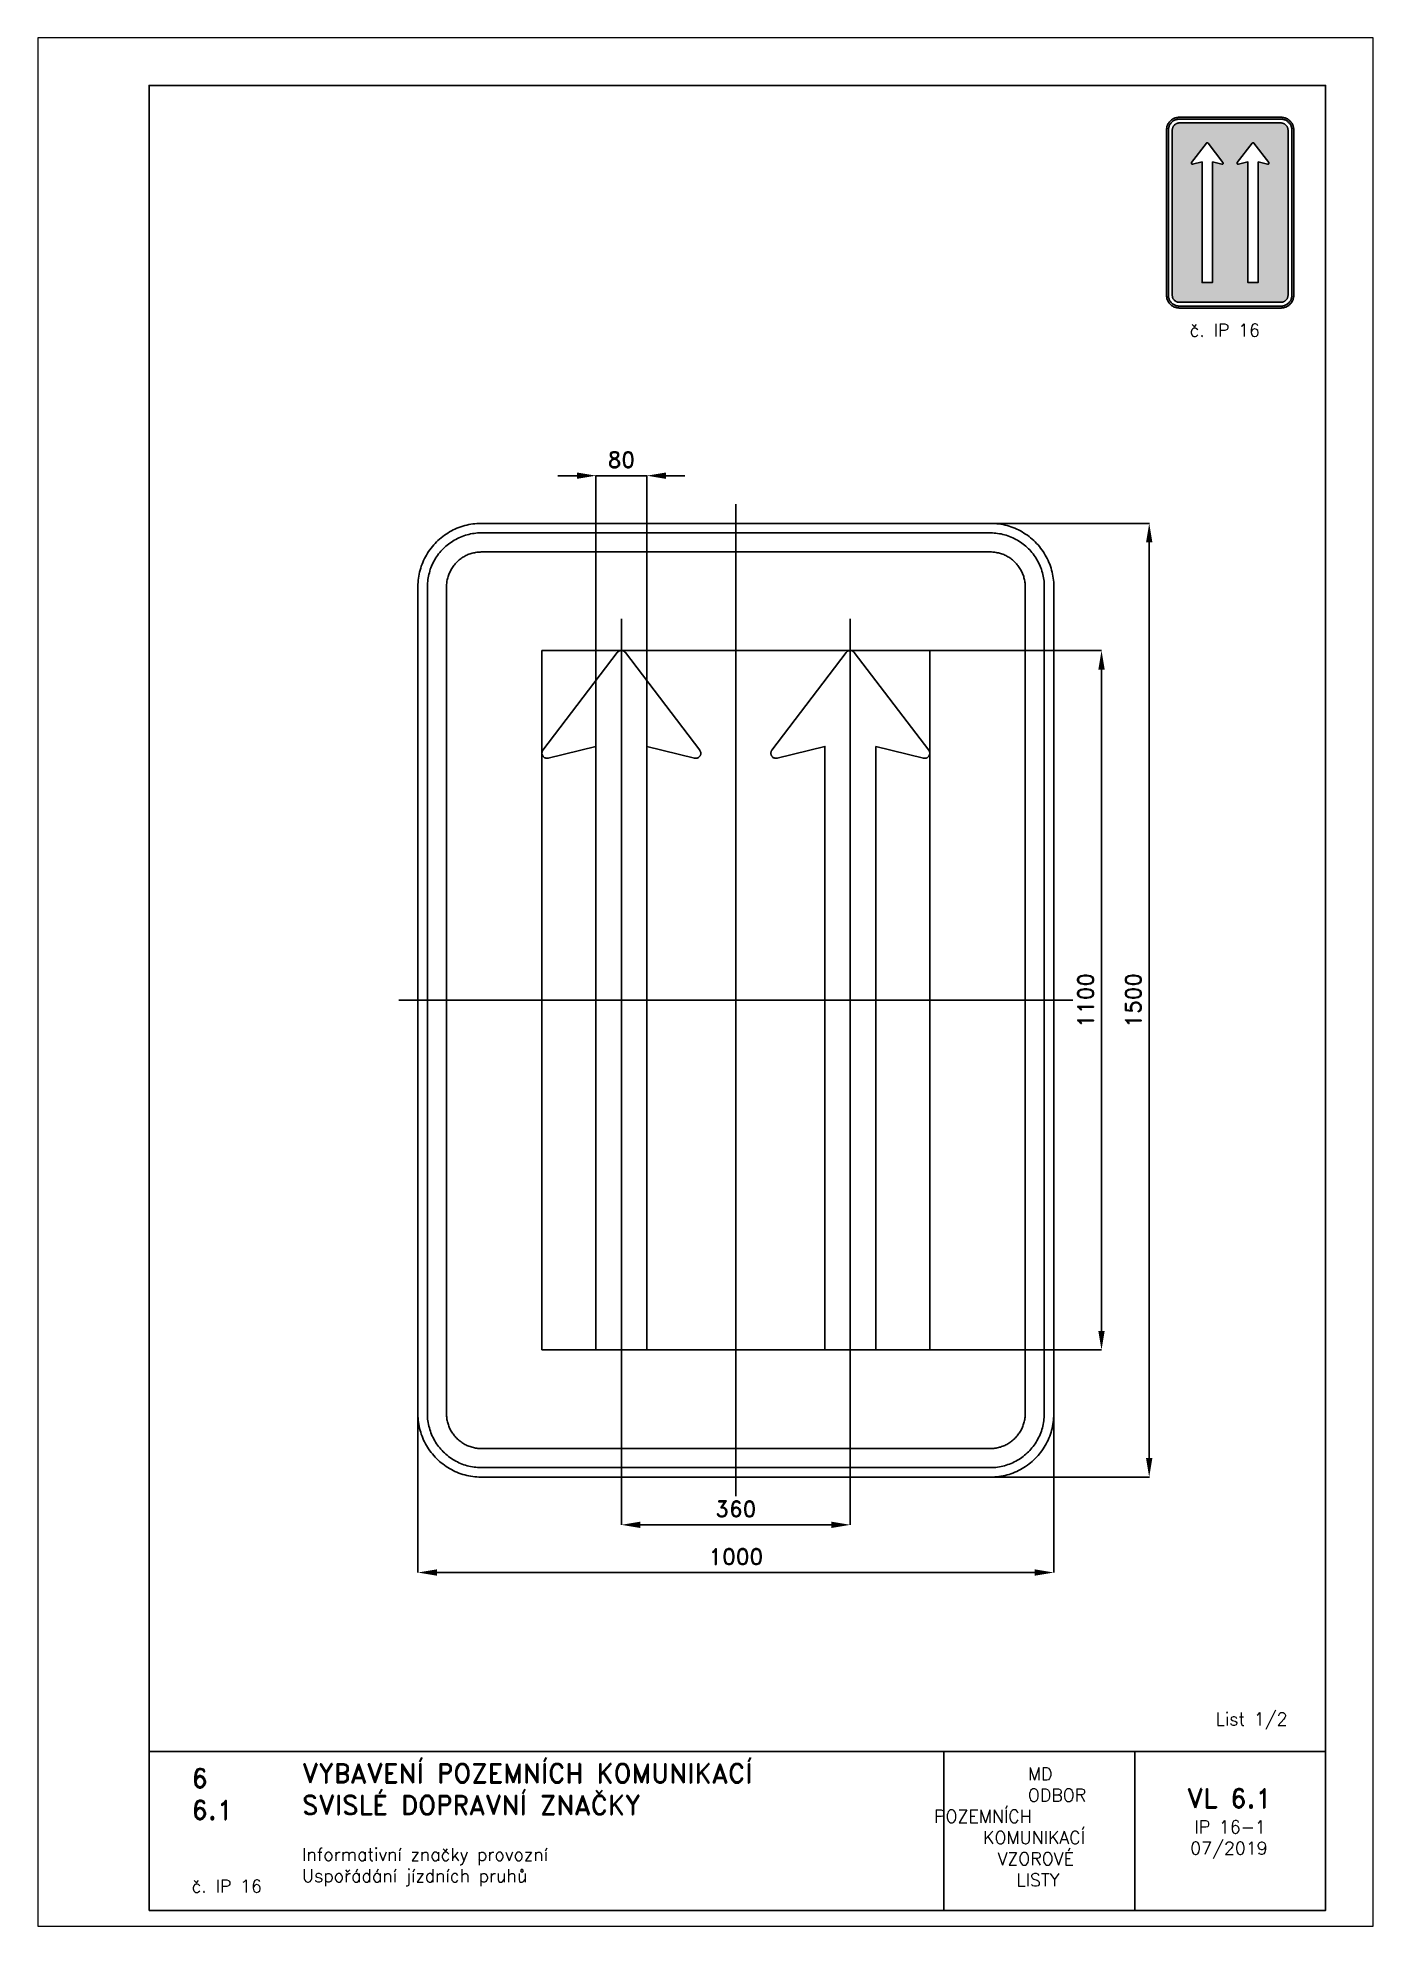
# Paper-space layout 'IP 16-1' of a CAD drawing. Header units: millimetres. Extents: x 0 to 210, y 0 to 297.
# The model-space entities are those that its viewports show. They can reach past a viewport. Long polylines and large blocks are cut down to what shows.
import ezdxf

# ---------------------------------------------------------------- set-up
doc = ezdxf.new("R2010")
doc.units = ezdxf.units.MM
doc.header["$LTSCALE"] = 5
doc.linetypes.add('ČERCHOVANÁX2', pattern=[2, 1, -0.5, 0, -0.5])
doc.linetypes.add('ČÁRKOVANÁX2', pattern=[1.5, 1, -0.5])
for name, color, linetype in [('Kóty', 2, 'Continuous'), ('Rozpiska', 7, 'Continuous'), ('Značka', 7, 'Continuous')]:
    doc.layers.add(name, color=color, linetype=linetype)
doc.layers.add('Rámeček', color=6, linetype='Continuous', plot=False)
doc.styles.get("Standard").update_dxf_attribs({"font": 'romand.shx', "height": 25})
doc.dimstyles.get("Standard").update_dxf_attribs({"dimtxt": 25, "dimasz": 30, "dimexe": 0.18, "dimexo": 0.0625, "dimgap": 12.5, "dimtad": 1, "dimdec": 0, "dimzin": 0, "dimdsep": 46, "dimtxsty": 'Standard', "dimcen": 0.09, "dimadec": 0, "dimazin": 0, "dimtfac": 1, "dimtdec": 0, "dimtofl": 0, "dimtmove": 0, "dimatfit": 3, "dimfxl": 1, "dimtolj": 1, "dimtzin": 0, "dimarcsym": 0})

psp = doc.layouts.new('IP 16-1')

# ---------------------------------------------------------------- texts
at = {"layer": 'Rozpiska', "color": 7, "attachment_point": 1}
for s, width, gutter_width, heights, insert, char_height in [('\\pi3.61905;č. IP 16', 20, 125, [0], (177.5, 252), 2), ('List 1/2', 13.9221, 100, [0], (185.21, 33.59), 2), ('6', 149.0422, 100, [0], (24.17, 24.77), 3), ('{\\C6;VYBAVENÍ POZEMNÍCH KOMUNIKACÍ\\P}SVISLÉ DOPRAVNÍ ZNAČKY{\\H1.34524x; }', 149.0422, 100, [0], (41.56, 25.56), 3), ('\\pi14.7414;{\\C6;MD\\P\\pi2.36044;}ODBOR POZEMNÍCH{\\H1.57143x; }\\P\\pi7.69378;KOMUNIKACÍ{\\H1.5x; }\\P\\pi9.97949;{\\C6;VZOROVÉ\\H1.47619x; \\H0.67742x;\\P\\pi12.93187;LISTY\\H1.26984x; }', 33.1018, 100, [0], (140.95, 24.95), 2), ('\\pi1.03113;{\\H1.5x;\\C6;VL 6.1\\P\\pi2.22157;\\H0.66667x;IP 16-1\\H1.66666x; \\H0.6x;\\P\\pi1.5549;07/2019\\H1.80159x; }', 16.0623, 100, [0], (179.66, 21.61), 2), ('6.1', 149.0422, 100, [0], (24.17, 19.78), 3), ('{\\C6;Informativní značky provozní\\P}Uspořádání jízdních pruhů{\\H1.83333x; }', 149.0422, 100, [0], (41.56, 12.29), 2), ('{\\C6;č. IP 16}', 18.3305, 100, [2.67], (24.18, 7.3), 2)]:
    psp.add_mtext_dynamic_manual_height_columns(s, width=width, gutter_width=gutter_width, heights=heights, dxfattribs=dict(at, insert=insert, char_height=char_height))

msp = doc.modelspace()

# ---------------------------------------------------------------- blocks, each defined once
blk = doc.blocks.new('*D0')
at = {"layer": 'Defpoints', "color": 0, "transparency": 16777216}
for p in [(-140, 825), (-220.016, 399.23), (-140, 399.23)]:
    blk.add_point(p, dxfattribs=at)
at = {"layer": 'Kóty', "color": 0, "lineweight": -2, "transparency": 16777216}
for p, q in [((-250.016, 825), (-280.016, 825)), ((-220.016, 399.2925), (-220.016, 825.18)), ((-140, 399.2925), (-140, 825.18)), ((-110, 825), (-80, 825))]:
    blk.add_line(p, q, dxfattribs=at)
at = {"layer": 'Kóty', "color": 0, "transparency": 16777216}
for points in [[(-250.016, 830), (-250.016, 820), (-220.016, 825)], [(-110, 830), (-110, 820), (-140, 825)]]:
    blk.add_solid(points, dxfattribs=at)
at = {"layer": 'Kóty', "color": 0, "transparency": 16777216, "insert": (-180.008, 850), "char_height": 25, "attachment_point": 5}
blk.add_mtext('\\A1;80', dxfattribs=at)
blk = doc.blocks.new('*D1')
at = {"layer": 'Defpoints', "color": 0, "transparency": 16777216}
for p in [(-180, -600), (180, -600), (180, -825)]:
    blk.add_point(p, dxfattribs=at)
at = {"layer": 'Kóty', "color": 0, "lineweight": -2, "transparency": 16777216}
for p, q in [((-180, -600.0625), (-180, -825.18)), ((180, -600.0625), (180, -825.18)), ((-150, -825), (150, -825))]:
    blk.add_line(p, q, dxfattribs=at)
at = {"layer": 'Kóty', "color": 0, "transparency": 16777216}
for points in [[(-150, -820), (-150, -830), (-180, -825)], [(150, -820), (150, -830), (180, -825)]]:
    blk.add_solid(points, dxfattribs=at)
at = {"layer": 'Kóty', "color": 0, "transparency": 16777216, "insert": (0, -800), "char_height": 25, "attachment_point": 5}
blk.add_mtext('\\A1;360', dxfattribs=at)
blk = doc.blocks.new('*D2')
at = {"layer": 'Defpoints', "color": 0, "transparency": 16777216}
for p in [(-500, -576.2), (500, -596.8), (500, -900)]:
    blk.add_point(p, dxfattribs=at)
at = {"layer": 'Kóty', "color": 0, "lineweight": -2, "transparency": 16777216}
for p, q in [((-500, -576.2), (-500, -900.2)), ((500, -596.9), (500, -900.2)), ((-470, -900), (470, -900))]:
    blk.add_line(p, q, dxfattribs=at)
at = {"layer": 'Kóty', "color": 0, "transparency": 16777216}
for points in [[(-470, -895), (-470, -905), (-500, -900)], [(470, -895), (470, -905), (500, -900)]]:
    blk.add_solid(points, dxfattribs=at)
at = {"layer": 'Kóty', "color": 0, "transparency": 16777216, "insert": (0, -875), "char_height": 25, "attachment_point": 5}
blk.add_mtext('\\A1;1000', dxfattribs=at)
blk = doc.blocks.new('*D3')
at = {"layer": 'Defpoints', "color": 0, "transparency": 16777216}
for p in [(304.861, 550), (575, 550), (304.861, -550)]:
    blk.add_point(p, dxfattribs=at)
at = {"layer": 'Kóty', "color": 0, "lineweight": -2, "transparency": 16777216}
for p, q in [((304.9235, 550), (575.18, 550)), ((575, -520), (575, 520)), ((304.9235, -550), (575.18, -550))]:
    blk.add_line(p, q, dxfattribs=at)
at = {"layer": 'Kóty', "color": 0, "transparency": 16777216}
for points in [[(570, 520), (580, 520), (575, 550)], [(570, -520), (580, -520), (575, -550)]]:
    blk.add_solid(points, dxfattribs=at)
at = {"layer": 'Kóty', "color": 0, "transparency": 16777216, "insert": (550, 0), "char_height": 25, "attachment_point": 5, "rotation": 90}
blk.add_mtext('\\A1;1100', dxfattribs=at)
blk = doc.blocks.new('*D4')
at = {"layer": 'Defpoints', "color": 0, "transparency": 16777216}
for p in [(339.5, 750), (351.4, -750), (650, -750)]:
    blk.add_point(p, dxfattribs=at)
at = {"layer": 'Kóty', "color": 0, "lineweight": -2, "transparency": 16777216}
for p, q in [((339.6, 750), (650.2, 750)), ((650, 720), (650, -720)), ((351.5, -750), (650.2, -750))]:
    blk.add_line(p, q, dxfattribs=at)
at = {"layer": 'Kóty', "color": 0, "transparency": 16777216}
for points in [[(645, 720), (655, 720), (650, 750)], [(645, -720), (655, -720), (650, -750)]]:
    blk.add_solid(points, dxfattribs=at)
at = {"layer": 'Kóty', "color": 0, "transparency": 16777216, "insert": (625, 0), "char_height": 25, "attachment_point": 5, "rotation": 90}
blk.add_mtext('\\A1;1500', dxfattribs=at)

# ---------------------------------------------------------------- dimensions: what is measured, and where the dimension line sits
at = {"layer": 'Kóty'}
for base, p1, p2, picture, middle in [((-140, 825), (-220, 399.2), (-140, 399.2), '*D0', (-180, 850)), ((500, -900), (-500, -576.2), (500, -596.8), '*D2', (0, -875)), ((180, -825), (-180, -600), (180, -600), '*D1', (0, -800))]:
    dim = msp.add_linear_dim(base=base, p1=p1, p2=p2, dimstyle='Standard', dxfattribs=at)
    dim.commit()
    dim.dimension.update_dxf_attribs({"geometry": picture, "text_midpoint": middle})
for base, p1, p2, picture, middle in [((650, -750), (339.5, 750), (351.4, -750), '*D4', (625, 0)), ((575, 550), (304.9, -550), (304.9, 550), '*D3', (550, 0))]:
    dim = msp.add_linear_dim(base=base, p1=p1, p2=p2, angle=90, dimstyle='Standard', dxfattribs=at)
    dim.commit()
    dim.dimension.update_dxf_attribs({"geometry": picture, "text_midpoint": middle})

# ---------------------------------------------------------------- linework, layer by layer
at = {"layer": 'Kóty'}
msp.add_lwpolyline([(-220, 825), (-140, 825)], dxfattribs=at)
at = {"layer": 'Značka', "color": 6, "linetype": 'ČERCHOVANÁX2', "ltscale": 5}
for points in [[(0, -780), (0, 780)], [(-180, -600), (-180, 600)], [(180, -600), (180, 600)], [(530, 0), (-530, 0)]]:
    msp.add_lwpolyline(points, dxfattribs=at)
at = {"layer": 'Značka', "color": 5}
for points in [[(-400, -750), (-400.4, -750), (-400.8, -750, -0.03218), (-413.7, -749.1, -0.035443), (-426.4, -746.5, -0.036267), (-438.7, -742.3, -0.03442), (-450.2, -736.5, -0.033722), (-461, -729.3, -0.034085), (-470.7, -720.7, -0.034209), (-479.3, -711, -0.034229), (-486.5, -700.2, -0.034044), (-492.3, -688.7, -0.033412), (-496.5, -676.4, -0.034127), (-499.1, -663.7, -0.036745), (-500, -650.8), (-500, -650.4), (-500, -650), (-500, 650), (-500, 650.4), (-500, 650.8, -0.03218), (-499.1, 663.7, -0.035441), (-496.5, 676.4, -0.03627), (-492.3, 688.7, -0.034417), (-486.5, 700.2, -0.033719), (-479.3, 711, -0.034078), (-470.7, 720.7, -0.034208), (-461, 729.3, -0.034227), (-450.2, 736.5, -0.034051), (-438.7, 742.3, -0.033416), (-426.4, 746.5, -0.034129), (-413.7, 749.1, -0.036746), (-400.8, 750), (-400.4, 750), (-400, 750), (400, 750), (400.4, 750), (400.8, 750, -0.032179), (413.7, 749.1, -0.035451), (426.4, 746.5, -0.036282), (438.7, 742.3, -0.034425), (450.2, 736.5, -0.033731), (461, 729.3, -0.034081), (470.7, 720.7, -0.034214), (479.3, 711, -0.034229), (486.5, 700.2, -0.034034), (492.3, 688.6, -0.033411), (496.5, 676.4, -0.034122), (499.1, 663.7, -0.036741), (500, 650.8), (500, 650.4), (500, 650), (500, -650), (500, -650.4), (500, -650.8, -0.032179), (499.1, -663.7, -0.035442), (496.5, -676.4, -0.036264), (492.3, -688.7, -0.034415), (486.5, -700.2, -0.033719), (479.3, -711, -0.034086), (470.7, -720.7, -0.034205), (461, -729.3, -0.03423), (450.2, -736.5, -0.034046), (438.7, -742.3, -0.033413), (426.4, -746.5, -0.034127), (413.7, -749.1, -0.036745), (400.8, -750), (400.4, -750), (400, -750), (-400, -750)], [(-400, -735), (-400.3, -735), (-400.7, -735, -0.03218), (-411.6, -734.2, -0.035443), (-422.4, -732, -0.036267), (-432.9, -728.5, -0.03442), (-442.7, -723.5, -0.033721), (-451.9, -717.4, -0.034085), (-460.1, -710.1, -0.034209), (-467.4, -701.9, -0.034229), (-473.5, -692.7, -0.034045), (-478.4, -682.9, -0.033412), (-482, -672.4, -0.034127), (-484.3, -661.6, -0.036745), (-485, -650.7), (-485, -650.3), (-485, -650), (-485, 650), (-485, 650.3), (-485, 650.7, -0.032181), (-484.2, 661.6, -0.035444), (-482, 672.4, -0.036267), (-478.5, 682.9, -0.034419), (-473.5, 692.7, -0.033711), (-467.4, 701.9, -0.034078), (-460.1, 710.1, -0.034195), (-451.9, 717.4, -0.034219), (-442.7, 723.5, -0.034051), (-432.9, 728.4, -0.033409), (-422.4, 732, -0.034121), (-411.6, 734.3, -0.036745), (-400.7, 735), (-400.3, 735), (-400, 735), (400, 735), (400.3, 735), (400.7, 735, -0.032174), (411.6, 734.2, -0.03544), (422.4, 732, -0.036261), (432.9, 728.5, -0.03443), (442.7, 723.5, -0.033731), (451.9, 717.4, -0.03408), (460.1, 710.1, -0.034212), (467.4, 701.9, -0.03423), (473.5, 692.7, -0.034037), (478.4, 682.9, -0.033418), (482, 672.4, -0.034127), (484.3, 661.6, -0.036751), (485, 650.7), (485, 650.3), (485, 650), (485, -650), (485, -650.3), (485, -650.7, -0.032185), (484.2, -661.6, -0.03545), (482, -672.4, -0.036271), (478.5, -682.9, -0.034419), (473.5, -692.7, -0.033715), (467.4, -701.9, -0.034083), (460.1, -710.1, -0.034209), (451.9, -717.4, -0.034231), (442.7, -723.5, -0.034042), (432.9, -728.4, -0.033411), (422.4, -732, -0.034127), (411.6, -734.3, -0.036745), (400.7, -735), (400.3, -735), (400, -735), (-400, -735)], [(-400, -705), (400, -705), (400.2, -705), (400.4, -705, 0.03218), (407.5, -704.5, 0.035442), (414.5, -703.1, 0.036265), (421.3, -700.8, 0.034422), (427.6, -697.6, 0.033717), (433.6, -693.6, 0.034088), (438.9, -688.9, 0.034212), (443.6, -683.6, 0.034229), (447.6, -677.6, 0.034042), (450.7, -671.3, 0.033412), (453.1, -664.5, 0.034125), (454.5, -657.5, 0.036743), (455, -650.4), (455, -650.2), (455, -650), (455, 650), (455, 650.2), (455, 650.4, 0.032187), (454.5, 657.5, 0.035442), (453.1, 664.5, 0.036278), (450.8, 671.3, 0.034421), (447.6, 677.6, 0.033718), (443.6, 683.5, 0.034078), (438.9, 688.9, 0.034199), (433.6, 693.6, 0.034236), (427.6, 697.6, 0.03403), (421.3, 700.8, 0.033395), (414.5, 703, 0.034109), (407.5, 704.5, 0.036744), (400.4, 705), (400.2, 705), (400, 705), (-400, 705), (-400.2, 705), (-400.4, 705, 0.032171), (-407.5, 704.5, 0.035429), (-414.5, 703, 0.036266), (-421.3, 700.8, 0.034431), (-427.6, 697.6, 0.033735), (-433.6, 693.6, 0.034079), (-438.9, 688.9, 0.034224), (-443.6, 683.5, 0.034235), (-447.6, 677.6, 0.03404), (-450.7, 671.3, 0.033409), (-453.1, 664.5, 0.034125), (-454.5, 657.5, 0.036745), (-455, 650.4), (-455, 650.2), (-455, 650), (-455, -650), (-455, -650.2), (-455, -650.4, 0.03218), (-454.5, -657.5, 0.035443), (-453.1, -664.5, 0.036267), (-450.8, -671.3, 0.034421), (-447.6, -677.6, 0.033721), (-443.6, -683.6, 0.034084), (-438.9, -688.9, 0.034208), (-433.6, -693.6, 0.03423), (-427.6, -697.6, 0.034044), (-421.3, -700.7, 0.033412), (-414.5, -703.1, 0.034127), (-407.5, -704.5, 0.036745), (-400.4, -705), (-400.2, -705), (-400, -705)], [(-140, 399.2), (-140, -550), (-220, -550), (-220, 375.2), (-220, 375.2), (-220, 399.2), (-295, 380.7), (-295.1, 380.7), (-295.2, 380.6), (-295.4, 380.6), (-295.6, 380.5), (-296.7, 380.5), (-297.7, 380.5), (-298.7, 380.7), (-299.7, 381), (-300.7, 381.4), (-301.6, 382), (-302.4, 382.6), (-303.1, 383.4), (-303.7, 384.2), (-304.2, 385.2), (-304.6, 386.1, -0.034388), (-304.8, 387.2, -0.034438), (-304.9, 388.2, -0.034566), (-304.9, 389.3, -0.034471), (-304.7, 390.3, -0.033939), (-304.4, 391.3, -0.034384), (-304, 392.2), (-303.4, 393.1), (-303.3, 393.2), (-303.3, 393.3), (-186.4, 546.9), (-186.3, 546.9), (-186.3, 547), (-185.7, 547.7), (-185, 548.3), (-184.2, 548.9), (-183.2, 549.3), (-182.3, 549.7), (-181.2, 549.9), (-180.2, 550), (-179.1, 550), (-178.1, 549.8), (-177.1, 549.5), (-176.2, 549), (-175.3, 548.5), (-174.5, 547.8), (-173.8, 547), (-173.7, 547), (-173.7, 546.9), (-56.8, 393.3), (-56.7, 393.2), (-56.7, 393.1), (-56.5, 393), (-56.4, 392.8), (-55.9, 391.9, -0.035496), (-55.5, 390.9, -0.036091), (-55.2, 389.9, -0.034609), (-55.1, 388.8, -0.034082), (-55.2, 387.8, -0.034472), (-55.3, 386.7, -0.034558), (-55.6, 385.7, -0.034402), (-56, 384.8, -0.034274), (-56.6, 383.9), (-57.2, 383.1), (-58, 382.3), (-58.8, 381.7), (-59.7, 381.2), (-60.7, 380.8), (-61.7, 380.6), (-62.8, 380.5), (-63.8, 380.5), (-64.8, 380.6), (-65, 380.7), (-65.1, 380.7), (-140, 399.2)], [(220, 399.2), (220, -550), (140, -550), (140, 375.2), (140, 375.2), (140, 399.2), (65, 380.7), (64.9, 380.7), (64.8, 380.6), (64.6, 380.6), (64.4, 380.5), (63.3, 380.5), (62.3, 380.5), (61.3, 380.7), (60.3, 381), (59.3, 381.4), (58.4, 382), (57.6, 382.6), (56.9, 383.4), (56.3, 384.2, -0.034374), (55.8, 385.2, -0.034402), (55.4, 386.1, -0.034287), (55.2, 387.2, -0.034387), (55.1, 388.2, -0.034507), (55.1, 389.2, -0.034405), (55.3, 390.3, -0.033908), (55.6, 391.3, -0.034345), (56, 392.2, -0.036279), (56.6, 393.1), (56.7, 393.2), (56.7, 393.3), (173.6, 546.9), (173.7, 546.9), (173.7, 547), (174.3, 547.7), (175, 548.3), (175.8, 548.9), (176.8, 549.3), (177.7, 549.7), (178.8, 549.9), (179.8, 550), (180.9, 550), (181.9, 549.8), (182.9, 549.5), (183.8, 549), (184.7, 548.5), (185.5, 547.8), (186.2, 547), (186.3, 547), (186.3, 546.9), (303.2, 393.3), (303.3, 393.2), (303.3, 393.1), (303.5, 393), (303.6, 392.8, -0.032883), (304.1, 391.9, -0.035504), (304.5, 390.9, -0.036176), (304.8, 389.9, -0.034568), (304.9, 388.8, -0.034115), (304.8, 387.8, -0.034573), (304.7, 386.7, -0.034643), (304.4, 385.7, -0.034307), (304, 384.8, -0.034324), (303.4, 383.9, -0.034525), (302.8, 383.1, -0.034565), (302, 382.3, -0.034252), (301.2, 381.7, -0.034206), (300.3, 381.2, -0.034582), (299.3, 380.8, -0.034512), (298.3, 380.6, -0.033499), (297.2, 380.5, -0.034458), (296.2, 380.5, -0.038246), (295.2, 380.6), (295.1, 380.7), (294.9, 380.7), (220, 399.2)]]:
    msp.add_lwpolyline(points, format="xyb", dxfattribs=at)
at = {"layer": 'Značka', "color": 6, "linetype": 'ČÁRKOVANÁX2', "ltscale": 2.5}
msp.add_lwpolyline([(-304.9, -550), (-304.9, 550), (304.9, 550), (304.9, -550), (-304.9, -550)], dxfattribs=at)

msp.set_redraw_order([(e.dxf.handle, doc.entitydb.next_handle()) for e in msp.query("TEXT MTEXT ATTDEF DIMENSION ARC_DIMENSION")])  # texts and dimensions are drawn at this point

# ---------------------------------------------------------------- hatches: boundary and pattern name
at = {"layer": 'Značka'}
h = psp.add_hatch(color=170, dxfattribs=at)
h.dxf.hatch_style = 1
edge = h.paths.add_edge_path(flags=0)
edge.add_line((191.9, 277.48), (191.9, 258.5))
edge.add_line((191.9, 258.5), (190.3, 258.5))
edge.add_line((190.3, 258.5), (190.3, 277))
edge.add_line((190.3, 277), (190.3, 277))
edge.add_line((190.3, 277), (190.3, 277.48))
edge.add_line((190.3, 277.48), (188.8, 277.11))
edge.add_line((188.8, 277.11), (188.8, 277.11))
edge.add_line((188.8, 277.11), (188.8, 277.11))
edge.add_line((188.8, 277.11), (188.79, 277.11))
edge.add_line((188.79, 277.11), (188.79, 277.11))
edge.add_line((188.79, 277.11), (188.77, 277.11))
edge.add_line((188.77, 277.11), (188.75, 277.11))
edge.add_line((188.75, 277.11), (188.73, 277.11))
edge.add_line((188.73, 277.11), (188.71, 277.12))
edge.add_line((188.71, 277.12), (188.69, 277.13))
edge.add_line((188.69, 277.13), (188.67, 277.14))
edge.add_line((188.67, 277.14), (188.65, 277.15))
edge.add_line((188.65, 277.15), (188.64, 277.17))
edge.add_line((188.64, 277.17), (188.63, 277.18))
edge.add_arc((188.76, 277.27), 0.153, 203.75, 211.6248, ccw=False)
edge.add_arc((188.75, 277.27), 0.152, 196.6922, 204.5735, ccw=False)
edge.add_arc((188.75, 277.27), 0.153, 188.8865, 196.7414, ccw=False)
edge.add_arc((188.75, 277.27), 0.152, 181.7172, 189.5949, ccw=False)
edge.add_arc((188.75, 277.27), 0.151, 173.8447, 181.7501, ccw=False)
edge.add_arc((188.76, 277.27), 0.153, 166.7218, 174.6038, ccw=False)
edge.add_arc((188.76, 277.27), 0.155, 158.8925, 166.6606, ccw=False)
edge.add_arc((188.75, 277.27), 0.152, 151.7129, 159.5811, ccw=False)
edge.add_arc((188.75, 277.28), 0.145, 143.7582, 152.0692, ccw=False)
edge.add_line((188.63, 277.36), (188.63, 277.36))
edge.add_line((188.63, 277.36), (188.63, 277.37))
edge.add_line((188.63, 277.37), (190.97, 280.44))
edge.add_line((190.97, 280.44), (190.97, 280.44))
edge.add_line((190.97, 280.44), (190.97, 280.44))
edge.add_line((190.97, 280.44), (190.99, 280.45))
edge.add_line((190.99, 280.45), (191, 280.47))
edge.add_line((191, 280.47), (191.02, 280.48))
edge.add_line((191.02, 280.48), (191.04, 280.49))
edge.add_line((191.04, 280.49), (191.05, 280.49))
edge.add_line((191.05, 280.49), (191.08, 280.5))
edge.add_line((191.08, 280.5), (191.1, 280.5))
edge.add_line((191.1, 280.5), (191.12, 280.5))
edge.add_line((191.12, 280.5), (191.14, 280.5))
edge.add_line((191.14, 280.5), (191.16, 280.49))
edge.add_line((191.16, 280.49), (191.18, 280.48))
edge.add_line((191.18, 280.48), (191.19, 280.47))
edge.add_line((191.19, 280.47), (191.21, 280.46))
edge.add_line((191.21, 280.46), (191.22, 280.44))
edge.add_line((191.22, 280.44), (191.23, 280.44))
edge.add_line((191.23, 280.44), (191.23, 280.44))
edge.add_line((191.23, 280.44), (193.56, 277.37))
edge.add_line((193.56, 277.37), (193.57, 277.36))
edge.add_line((193.57, 277.36), (193.57, 277.36))
edge.add_line((193.57, 277.36), (193.57, 277.36))
edge.add_line((193.57, 277.36), (193.57, 277.36))
edge.add_arc((193.44, 277.27), 0.159, 25.4054, 32.9388, ccw=False)
edge.add_arc((193.45, 277.27), 0.148, 17.0256, 25.1591, ccw=False)
edge.add_arc((193.45, 277.27), 0.146, 9.9455, 18.2327, ccw=False)
edge.add_arc((193.45, 277.27), 0.151, 2.1326, 10.0517, ccw=False)
edge.add_arc((193.44, 277.27), 0.153, -4.8993, 2.9162, ccw=False)
edge.add_arc((193.44, 277.27), 0.152, 347.2399, 355.1602, ccw=False)
edge.add_arc((193.45, 277.27), 0.15, 340.0183, 347.9547, ccw=False)
edge.add_arc((193.44, 277.27), 0.153, 332.2408, 340.1003, ccw=False)
edge.add_arc((193.44, 277.26), 0.153, 325.1982, 333.0617, ccw=False)
edge.add_arc((193.44, 277.26), 0.151, 317.0848, 324.9943, ccw=False)
edge.add_arc((193.44, 277.26), 0.152, 310.1522, 318.0707, ccw=False)
edge.add_arc((193.44, 277.26), 0.153, 302.3127, 310.1597, ccw=False)
edge.add_arc((193.44, 277.26), 0.153, 295.2161, 303.0525, ccw=False)
edge.add_arc((193.44, 277.26), 0.152, 287.3119, 295.2344, ccw=False)
edge.add_arc((193.44, 277.26), 0.151, 279.8967, 287.8032, ccw=False)
edge.add_arc((193.44, 277.27), 0.157, 272.1889, 279.8635, ccw=False)
edge.add_arc((193.44, 277.26), 0.152, 265.5063, 273.4003, ccw=False)
edge.add_arc((193.44, 277.25), 0.137, 256.2741, 265.0352, ccw=False)
edge.add_line((193.4, 277.11), (193.4, 277.11))
edge.add_line((193.4, 277.11), (193.4, 277.11))
edge.add_line((193.4, 277.11), (191.9, 277.48))
edge = h.paths.add_edge_path(flags=0)
edge.add_line((184.7, 277.48), (184.7, 258.5))
edge.add_line((184.7, 258.5), (183.1, 258.5))
edge.add_line((183.1, 258.5), (183.1, 277))
edge.add_line((183.1, 277), (183.1, 277))
edge.add_line((183.1, 277), (183.1, 277.48))
edge.add_line((183.1, 277.48), (181.6, 277.11))
edge.add_line((181.6, 277.11), (181.6, 277.11))
edge.add_line((181.6, 277.11), (181.6, 277.11))
edge.add_line((181.6, 277.11), (181.59, 277.11))
edge.add_line((181.59, 277.11), (181.59, 277.11))
edge.add_line((181.59, 277.11), (181.57, 277.11))
edge.add_line((181.57, 277.11), (181.55, 277.11))
edge.add_line((181.55, 277.11), (181.53, 277.11))
edge.add_line((181.53, 277.11), (181.51, 277.12))
edge.add_line((181.51, 277.12), (181.49, 277.13))
edge.add_line((181.49, 277.13), (181.47, 277.14))
edge.add_line((181.47, 277.14), (181.45, 277.15))
edge.add_line((181.45, 277.15), (181.44, 277.17))
edge.add_line((181.44, 277.17), (181.43, 277.18))
edge.add_line((181.43, 277.18), (181.42, 277.2))
edge.add_line((181.42, 277.2), (181.41, 277.22))
edge.add_arc((181.55, 277.27), 0.152, 188.8216, 196.6995, ccw=False)
edge.add_arc((181.55, 277.27), 0.152, 181.7659, 189.6553, ccw=False)
edge.add_arc((181.55, 277.27), 0.152, 173.8045, 181.7232, ccw=False)
edge.add_arc((181.55, 277.27), 0.152, 166.6793, 174.5765, ccw=False)
edge.add_arc((181.56, 277.27), 0.154, 158.9412, 166.7165, ccw=False)
edge.add_arc((181.55, 277.27), 0.152, 151.6584, 159.5355, ccw=False)
edge.add_line((181.42, 277.34), (181.43, 277.36))
edge.add_line((181.43, 277.36), (181.43, 277.36))
edge.add_line((181.43, 277.36), (181.43, 277.37))
edge.add_line((181.43, 277.37), (183.77, 280.44))
edge.add_line((183.77, 280.44), (183.77, 280.44))
edge.add_line((183.77, 280.44), (183.77, 280.44))
edge.add_line((183.77, 280.44), (183.79, 280.45))
edge.add_line((183.79, 280.45), (183.8, 280.47))
edge.add_line((183.8, 280.47), (183.82, 280.48))
edge.add_line((183.82, 280.48), (183.84, 280.49))
edge.add_line((183.84, 280.49), (183.85, 280.49))
edge.add_line((183.85, 280.49), (183.88, 280.5))
edge.add_line((183.88, 280.5), (183.9, 280.5))
edge.add_line((183.9, 280.5), (183.92, 280.5))
edge.add_line((183.92, 280.5), (183.94, 280.5))
edge.add_line((183.94, 280.5), (183.96, 280.49))
edge.add_line((183.96, 280.49), (183.98, 280.48))
edge.add_line((183.98, 280.48), (183.99, 280.47))
edge.add_line((183.99, 280.47), (184.01, 280.46))
edge.add_line((184.01, 280.46), (184.02, 280.44))
edge.add_line((184.02, 280.44), (184.03, 280.44))
edge.add_line((184.03, 280.44), (184.03, 280.44))
edge.add_line((184.03, 280.44), (186.36, 277.37))
edge.add_line((186.36, 277.37), (186.37, 277.36))
edge.add_line((186.37, 277.36), (186.37, 277.36))
edge.add_line((186.37, 277.36), (186.37, 277.36))
edge.add_line((186.37, 277.36), (186.37, 277.36))
edge.add_line((186.37, 277.36), (186.38, 277.34))
edge.add_arc((186.25, 277.27), 0.148, 17.0774, 25.209, ccw=False)
edge.add_arc((186.25, 277.27), 0.145, 10.0357, 18.3036, ccw=False)
edge.add_arc((186.24, 277.27), 0.153, 2.0702, 9.9989, ccw=False)
edge.add_arc((186.24, 277.27), 0.153, -4.8955, 2.9124, ccw=False)
edge.add_arc((186.24, 277.27), 0.153, 347.3052, 355.2025, ccw=False)
edge.add_arc((186.25, 277.27), 0.151, 339.9751, 347.8921, ccw=False)
edge.add_arc((186.24, 277.27), 0.153, 332.2799, 340.1611, ccw=False)
edge.add_arc((186.24, 277.26), 0.153, 325.1571, 333.0091, ccw=False)
edge.add_line((186.37, 277.18), (186.36, 277.16))
edge.add_line((186.36, 277.16), (186.34, 277.15))
edge.add_line((186.34, 277.15), (186.32, 277.13))
edge.add_line((186.32, 277.13), (186.31, 277.12))
edge.add_line((186.31, 277.12), (186.29, 277.12))
edge.add_line((186.29, 277.12), (186.27, 277.11))
edge.add_line((186.27, 277.11), (186.24, 277.11))
edge.add_line((186.24, 277.11), (186.22, 277.11))
edge.add_line((186.22, 277.11), (186.2, 277.11))
edge.add_line((186.2, 277.11), (186.2, 277.11))
edge.add_line((186.2, 277.11), (186.2, 277.11))
edge.add_line((186.2, 277.11), (184.7, 277.48))
edge = h.paths.add_edge_path(flags=16)
edge.add_line((179.5, 254.8), (179.49, 254.8))
edge.add_line((179.49, 254.8), (179.49, 254.8))
edge.add_arc((179.5, 256.51), 1.71, 262.3067, 269.6793, ccw=False)
edge.add_arc((179.47, 256.36), 1.56, 254.202, 262.3216, ccw=False)
edge.add_arc((179.43, 256.33), 1.52, 247.1661, 255.4743, ccw=False)
edge.add_arc((179.46, 256.41), 1.6, 239.2875, 247.1729, ccw=False)
edge.add_arc((179.46, 256.45), 1.63, 232.4426, 240.168, ccw=False)
edge.add_arc((179.45, 256.43), 1.62, 224.6398, 232.4485, ccw=False)
edge.add_arc((179.43, 256.45), 1.61, 217.5705, 225.4074, ccw=False)
edge.add_arc((179.43, 256.44), 1.61, 209.7388, 217.5805, ccw=False)
edge.add_arc((179.42, 256.47), 1.62, 202.6898, 210.4892, ccw=False)
edge.add_arc((179.45, 256.48), 1.65, 195.038, 202.6927, ccw=False)
edge.add_arc((179.42, 256.49), 1.62, 188.0098, 195.8282, ccw=False)
edge.add_arc((179.3, 256.48), 1.5, 179.6098, 188.0273, ccw=False)
edge.add_line((177.8, 256.49), (177.8, 256.49))
edge.add_line((177.8, 256.49), (177.8, 256.5))
edge.add_line((177.8, 256.5), (177.8, 282.5))
edge.add_line((177.8, 282.5), (177.8, 282.51))
edge.add_line((177.8, 282.51), (177.8, 282.51))
edge.add_arc((179.51, 282.5), 1.71, 172.3048, 179.6775, ccw=False)
edge.add_arc((179.36, 282.52), 1.56, 164.206, 172.3257, ccw=False)
edge.add_arc((179.33, 282.57), 1.52, 157.1644, 165.4727, ccw=False)
edge.add_arc((179.41, 282.54), 1.6, 149.282, 157.1671, ccw=False)
edge.add_arc((179.45, 282.54), 1.63, 142.4409, 150.164, ccw=False)
edge.add_arc((179.43, 282.55), 1.62, 134.6388, 142.446, ccw=False)
edge.add_arc((179.45, 282.57), 1.61, 127.5915, 135.4254, ccw=False)
edge.add_arc((179.44, 282.57), 1.61, 119.7334, 127.5728, ccw=False)
edge.add_arc((179.47, 282.58), 1.62, 112.7132, 120.5142, ccw=False)
edge.add_arc((179.48, 282.55), 1.65, 105.0286, 112.6824, ccw=False)
edge.add_arc((179.49, 282.58), 1.62, 98.0218, 105.8386, ccw=False)
edge.add_arc((179.48, 282.7), 1.5, 89.5984, 98.0159, ccw=False)
edge.add_line((179.49, 284.2), (179.49, 284.2))
edge.add_line((179.49, 284.2), (179.5, 284.2))
edge.add_line((179.5, 284.2), (195.5, 284.2))
edge.add_line((195.5, 284.2), (195.51, 284.2))
edge.add_line((195.51, 284.2), (195.51, 284.2))
edge.add_arc((195.5, 282.49), 1.71, 82.3012, 89.6723, ccw=False)
edge.add_arc((195.53, 282.64), 1.56, 74.2084, 82.3272, ccw=False)
edge.add_arc((195.57, 282.67), 1.52, 67.15, 75.4569, ccw=False)
edge.add_arc((195.54, 282.59), 1.6, 59.2887, 67.1763, ccw=False)
edge.add_arc((195.54, 282.55), 1.63, 52.4346, 60.1622, ccw=False)
edge.add_arc((195.55, 282.57), 1.62, 44.6312, 52.4388, ccw=False)
edge.add_arc((195.57, 282.55), 1.61, 37.6, 45.4379, ccw=False)
edge.add_arc((195.57, 282.56), 1.61, 29.7201, 37.562, ccw=False)
edge.add_arc((195.58, 282.53), 1.62, 22.6849, 30.4825, ccw=False)
edge.add_arc((195.55, 282.52), 1.65, 15.0446, 22.7006, ccw=False)
edge.add_arc((195.58, 282.51), 1.62, 8.0121, 15.8305, ccw=False)
edge.add_arc((195.7, 282.52), 1.5, -0.3919, 8.027, ccw=False)
edge.add_line((197.2, 282.51), (197.2, 282.51))
edge.add_line((197.2, 282.51), (197.2, 282.5))
edge.add_line((197.2, 282.5), (197.2, 256.5))
edge.add_line((197.2, 256.5), (197.2, 256.49))
edge.add_line((197.2, 256.49), (197.2, 256.49))
edge.add_arc((195.49, 256.5), 1.71, 352.3103, 359.684, ccw=False)
edge.add_arc((195.64, 256.48), 1.56, 344.1972, 352.3182, ccw=False)
edge.add_arc((195.67, 256.43), 1.52, 337.1686, 345.4777, ccw=False)
edge.add_arc((195.59, 256.46), 1.6, 329.2886, 337.1737, ccw=False)
edge.add_arc((195.55, 256.46), 1.63, 322.4407, 330.1647, ccw=False)
edge.add_arc((195.57, 256.45), 1.62, 314.6404, 322.4487, ccw=False)
edge.add_arc((195.55, 256.43), 1.61, 307.5693, 315.4065, ccw=False)
edge.add_arc((195.56, 256.43), 1.61, 299.7409, 307.5829, ccw=False)
edge.add_arc((195.53, 256.42), 1.62, 292.6903, 300.4892, ccw=False)
edge.add_arc((195.52, 256.45), 1.65, 285.037, 292.6914, ccw=False)
edge.add_arc((195.51, 256.42), 1.62, 278.0101, 285.8284, ccw=False)
edge.add_arc((195.52, 256.3), 1.5, 269.6098, 278.0273, ccw=False)
edge.add_line((195.51, 254.8), (195.51, 254.8))
edge.add_line((195.51, 254.8), (195.5, 254.8))
edge.add_line((195.5, 254.8), (179.5, 254.8))
edge = h.paths.add_edge_path(flags=0)
edge.add_line((179.5, 255.4), (195.5, 255.4))
edge.add_line((195.5, 255.4), (195.5, 255.4))
edge.add_line((195.5, 255.4), (195.51, 255.4))
edge.add_arc((195.5, 256.51), 1.11, 270.3208, 277.6933)
edge.add_arc((195.52, 256.41), 1.01, 277.6782, 285.7976)
edge.add_arc((195.54, 256.39), 0.984, 284.5253, 292.8329)
edge.add_arc((195.52, 256.44), 1.04, 292.8271, 300.713)
edge.add_arc((195.53, 256.47), 1.06, 299.8357, 307.5601)
edge.add_arc((195.53, 256.46), 1.05, 307.5486, 315.358)
edge.add_arc((195.55, 256.46), 1.04, 314.5939, 322.4317)
edge.add_arc((195.55, 256.46), 1.04, 322.4199, 330.2615)
edge.add_arc((195.55, 256.48), 1.05, 329.5082, 337.307)
edge.add_arc((195.53, 256.49), 1.07, 337.3061, 344.9608)
edge.add_arc((195.55, 256.5), 1.05, 344.171, 351.9888)
edge.add_arc((195.63, 256.48), 0.969, 351.9792, 360.3964)
edge.add_line((196.6, 256.49), (196.6, 256.5))
edge.add_line((196.6, 256.5), (196.6, 256.5))
edge.add_line((196.6, 256.5), (196.6, 282.5))
edge.add_line((196.6, 282.5), (196.6, 282.5))
edge.add_line((196.6, 282.5), (196.6, 282.51))
edge.add_arc((195.49, 282.5), 1.11, 0.3171, 7.6912)
edge.add_arc((195.59, 282.52), 1.01, 7.6758, 15.7952)
edge.add_arc((195.61, 282.54), 0.983, 14.5237, 22.8344)
edge.add_arc((195.56, 282.52), 1.04, 22.8381, 30.7236)
edge.add_arc((195.53, 282.53), 1.06, 29.8189, 37.5434)
edge.add_arc((195.54, 282.53), 1.05, 37.5456, 45.3528)
edge.add_arc((195.54, 282.55), 1.04, 44.5933, 52.4281)
edge.add_arc((195.54, 282.55), 1.04, 52.4061, 60.2494)
edge.add_arc((195.52, 282.55), 1.05, 59.4901, 67.2863)
edge.add_arc((195.51, 282.53), 1.07, 67.3456, 74.9963)
edge.add_arc((195.51, 282.55), 1.05, 74.2051, 82.0193)
edge.add_arc((195.51, 282.63), 0.969, 81.9226, 90.3399)
edge.add_line((195.51, 283.6), (195.5, 283.6))
edge.add_line((195.5, 283.6), (195.5, 283.6))
edge.add_line((195.5, 283.6), (179.5, 283.6))
edge.add_line((179.5, 283.6), (179.5, 283.6))
edge.add_line((179.5, 283.6), (179.49, 283.6))
edge.add_arc((179.5, 282.49), 1.11, 90.342, 97.7125)
edge.add_arc((179.48, 282.59), 1.01, 97.6786, 105.795)
edge.add_arc((179.46, 282.61), 0.984, 104.5112, 112.8191)
edge.add_arc((179.48, 282.56), 1.04, 112.8293, 120.7172)
edge.add_arc((179.47, 282.53), 1.06, 119.8138, 127.5422)
edge.add_arc((179.47, 282.54), 1.05, 127.5771, 135.3844)
edge.add_arc((179.45, 282.54), 1.04, 134.6046, 142.4452)
edge.add_arc((179.45, 282.54), 1.04, 142.4241, 150.2672)
edge.add_arc((179.45, 282.52), 1.05, 149.4882, 157.2867)
edge.add_arc((179.47, 282.51), 1.07, 157.3197, 164.9736)
edge.add_arc((179.45, 282.5), 1.05, 164.1684, 171.9863)
edge.add_arc((179.37, 282.52), 0.97, 171.9734, 180.3909)
edge.add_line((178.4, 282.51), (178.4, 282.5))
edge.add_line((178.4, 282.5), (178.4, 282.5))
edge.add_line((178.4, 282.5), (178.4, 256.5))
edge.add_line((178.4, 256.5), (178.4, 256.5))
edge.add_line((178.4, 256.5), (178.4, 256.49))
edge.add_arc((179.51, 256.5), 1.11, 180.3209, 187.6934)
edge.add_arc((179.41, 256.48), 1.01, 187.6778, 195.7974)
edge.add_arc((179.39, 256.46), 0.984, 194.5263, 202.8344)
edge.add_arc((179.44, 256.48), 1.04, 202.8268, 210.7125)
edge.add_arc((179.47, 256.47), 1.06, 209.832, 217.5575)
edge.add_arc((179.46, 256.47), 1.05, 217.5512, 225.3597)
edge.add_arc((179.46, 256.45), 1.04, 224.5926, 232.4295)
edge.add_arc((179.46, 256.45), 1.04, 232.4198, 240.2617)
edge.add_arc((179.48, 256.45), 1.05, 239.5108, 247.3101)
edge.add_arc((179.49, 256.47), 1.07, 247.3069, 254.9616)
edge.add_arc((179.5, 256.45), 1.05, 254.1723, 261.9907)
edge.add_arc((179.48, 256.37), 0.969, 261.9726, 270.3902)
edge.add_line((179.49, 255.4), (179.5, 255.4))
edge.add_line((179.5, 255.4), (179.5, 255.4))
edge = h.paths.add_edge_path()
edge.add_line((179.5, 254.5), (179.49, 254.5))
edge.add_line((179.49, 254.5), (179.48, 254.5))
edge.add_arc((179.5, 256.51), 2.01, 262.307, 269.6796, ccw=False)
edge.add_arc((179.47, 256.33), 1.83, 254.2019, 262.3215, ccw=False)
edge.add_arc((179.42, 256.3), 1.79, 247.1662, 255.4743, ccw=False)
edge.add_arc((179.46, 256.39), 1.88, 239.2875, 247.173, ccw=False)
edge.add_arc((179.45, 256.44), 1.92, 232.4423, 240.1678, ccw=False)
edge.add_arc((179.44, 256.42), 1.9, 224.64, 232.4487, ccw=False)
edge.add_arc((179.42, 256.44), 1.9, 217.5708, 225.4078, ccw=False)
edge.add_arc((179.42, 256.43), 1.89, 209.7385, 217.5802, ccw=False)
edge.add_arc((179.41, 256.46), 1.9, 202.6895, 210.4889, ccw=False)
edge.add_arc((179.45, 256.48), 1.94, 195.0383, 202.6929, ccw=False)
edge.add_arc((179.4, 256.49), 1.9, 188.0097, 195.828, ccw=False)
edge.add_arc((179.26, 256.47), 1.76, 179.6097, 188.0272, ccw=False)
edge.add_line((177.5, 256.48), (177.5, 256.49))
edge.add_line((177.5, 256.49), (177.5, 256.5))
edge.add_line((177.5, 256.5), (177.5, 282.5))
edge.add_line((177.5, 282.5), (177.5, 282.51))
edge.add_line((177.5, 282.51), (177.5, 282.52))
edge.add_arc((179.51, 282.5), 2.01, 172.3062, 179.6787, ccw=False)
edge.add_arc((179.33, 282.53), 1.83, 164.2026, 172.3217, ccw=False)
edge.add_arc((179.3, 282.58), 1.79, 157.1633, 165.4721, ccw=False)
edge.add_arc((179.39, 282.54), 1.88, 149.2929, 157.1776, ccw=False)
edge.add_arc((179.44, 282.55), 1.92, 142.4239, 150.1488, ccw=False)
edge.add_arc((179.42, 282.56), 1.9, 134.6511, 142.4581, ccw=False)
edge.add_arc((179.44, 282.58), 1.9, 127.5629, 135.3997, ccw=False)
edge.add_arc((179.44, 282.58), 1.89, 119.7454, 127.5866, ccw=False)
edge.add_arc((179.46, 282.59), 1.9, 112.7132, 120.5142, ccw=False)
edge.add_arc((179.48, 282.55), 1.94, 105.0351, 112.6907, ccw=False)
edge.add_arc((179.49, 282.6), 1.9, 98.0107, 105.8294, ccw=False)
edge.add_arc((179.47, 282.74), 1.76, 89.6032, 98.0209, ccw=False)
edge.add_line((179.48, 284.5), (179.49, 284.5))
edge.add_line((179.49, 284.5), (179.5, 284.5))
edge.add_line((179.5, 284.5), (195.5, 284.5))
edge.add_line((195.5, 284.5), (195.51, 284.5))
edge.add_line((195.51, 284.5), (195.52, 284.5))
edge.add_arc((195.5, 282.49), 2.01, 82.2827, 89.6552, ccw=False)
edge.add_arc((195.53, 282.67), 1.83, 74.2297, 82.351, ccw=False)
edge.add_arc((195.58, 282.7), 1.79, 67.1604, 75.4718, ccw=False)
edge.add_arc((195.54, 282.61), 1.88, 59.2703, 67.1567, ccw=False)
edge.add_arc((195.55, 282.56), 1.92, 52.4265, 60.1542, ccw=False)
edge.add_arc((195.56, 282.58), 1.9, 44.6559, 52.4636, ccw=False)
edge.add_arc((195.58, 282.56), 1.89, 37.5815, 45.4196, ccw=False)
edge.add_arc((195.58, 282.57), 1.89, 29.7374, 37.5789, ccw=False)
edge.add_arc((195.59, 282.54), 1.9, 22.6823, 30.4794, ccw=False)
edge.add_arc((195.55, 282.52), 1.94, 15.0621, 22.7166, ccw=False)
edge.add_arc((195.6, 282.51), 1.9, 8.0073, 15.8246, ccw=False)
edge.add_arc((195.74, 282.53), 1.76, -0.3943, 8.0224, ccw=False)
edge.add_line((197.5, 282.52), (197.5, 282.51))
edge.add_line((197.5, 282.51), (197.5, 282.5))
edge.add_line((197.5, 282.5), (197.5, 256.5))
edge.add_line((197.5, 256.5), (197.5, 256.49))
edge.add_line((197.5, 256.49), (197.5, 256.48))
edge.add_arc((195.49, 256.5), 2.01, 352.2827, 359.6551, ccw=False)
edge.add_arc((195.67, 256.47), 1.83, 344.2311, 352.3504, ccw=False)
edge.add_arc((195.7, 256.42), 1.79, 337.1495, 345.457, ccw=False)
edge.add_arc((195.61, 256.46), 1.88, 329.2861, 337.1704, ccw=False)
edge.add_arc((195.56, 256.45), 1.92, 322.444, 330.169, ccw=False)
edge.add_arc((195.58, 256.44), 1.9, 314.6406, 322.4495, ccw=False)
edge.add_arc((195.56, 256.42), 1.9, 307.5691, 315.4053, ccw=False)
edge.add_arc((195.56, 256.42), 1.89, 299.7405, 307.5822, ccw=False)
edge.add_arc((195.54, 256.41), 1.9, 292.6881, 300.4879, ccw=False)
edge.add_arc((195.52, 256.45), 1.94, 285.0379, 292.6929, ccw=False)
edge.add_arc((195.51, 256.4), 1.9, 278.0102, 285.8285, ccw=False)
edge.add_arc((195.53, 256.26), 1.76, 269.6096, 278.0272, ccw=False)
edge.add_line((195.52, 254.5), (195.51, 254.5))
edge.add_line((195.51, 254.5), (195.5, 254.5))
edge.add_line((195.5, 254.5), (179.5, 254.5))
h = psp.add_hatch(color=170, dxfattribs=at)
h.dxf.hatch_style = 1
edge = h.paths.add_edge_path(flags=16)
edge.add_line((191.9, 277.48), (191.9, 258.5))
edge.add_line((191.9, 258.5), (190.3, 258.5))
edge.add_line((190.3, 258.5), (190.3, 277))
edge.add_line((190.3, 277), (190.3, 277))
edge.add_line((190.3, 277), (190.3, 277.48))
edge.add_line((190.3, 277.48), (188.8, 277.11))
edge.add_line((188.8, 277.11), (188.8, 277.11))
edge.add_line((188.8, 277.11), (188.8, 277.11))
edge.add_line((188.8, 277.11), (188.79, 277.11))
edge.add_line((188.79, 277.11), (188.79, 277.11))
edge.add_line((188.79, 277.11), (188.77, 277.11))
edge.add_line((188.77, 277.11), (188.75, 277.11))
edge.add_line((188.75, 277.11), (188.73, 277.11))
edge.add_line((188.73, 277.11), (188.71, 277.12))
edge.add_line((188.71, 277.12), (188.69, 277.13))
edge.add_line((188.69, 277.13), (188.67, 277.14))
edge.add_line((188.67, 277.14), (188.65, 277.15))
edge.add_line((188.65, 277.15), (188.64, 277.17))
edge.add_line((188.64, 277.17), (188.63, 277.18))
edge.add_arc((188.76, 277.27), 0.153, 203.75, 211.6248, ccw=False)
edge.add_arc((188.75, 277.27), 0.152, 196.6922, 204.5735, ccw=False)
edge.add_arc((188.75, 277.27), 0.153, 188.8865, 196.7414, ccw=False)
edge.add_arc((188.75, 277.27), 0.152, 181.7172, 189.5949, ccw=False)
edge.add_arc((188.75, 277.27), 0.151, 173.8447, 181.7501, ccw=False)
edge.add_arc((188.76, 277.27), 0.153, 166.7218, 174.6038, ccw=False)
edge.add_arc((188.76, 277.27), 0.155, 158.8925, 166.6606, ccw=False)
edge.add_arc((188.75, 277.27), 0.152, 151.7129, 159.5811, ccw=False)
edge.add_arc((188.75, 277.28), 0.145, 143.7582, 152.0692, ccw=False)
edge.add_line((188.63, 277.36), (188.63, 277.36))
edge.add_line((188.63, 277.36), (188.63, 277.37))
edge.add_line((188.63, 277.37), (190.97, 280.44))
edge.add_line((190.97, 280.44), (190.97, 280.44))
edge.add_line((190.97, 280.44), (190.97, 280.44))
edge.add_line((190.97, 280.44), (190.99, 280.45))
edge.add_line((190.99, 280.45), (191, 280.47))
edge.add_line((191, 280.47), (191.02, 280.48))
edge.add_line((191.02, 280.48), (191.04, 280.49))
edge.add_line((191.04, 280.49), (191.05, 280.49))
edge.add_line((191.05, 280.49), (191.08, 280.5))
edge.add_line((191.08, 280.5), (191.1, 280.5))
edge.add_line((191.1, 280.5), (191.12, 280.5))
edge.add_line((191.12, 280.5), (191.14, 280.5))
edge.add_line((191.14, 280.5), (191.16, 280.49))
edge.add_line((191.16, 280.49), (191.18, 280.48))
edge.add_line((191.18, 280.48), (191.19, 280.47))
edge.add_line((191.19, 280.47), (191.21, 280.46))
edge.add_line((191.21, 280.46), (191.22, 280.44))
edge.add_line((191.22, 280.44), (191.23, 280.44))
edge.add_line((191.23, 280.44), (191.23, 280.44))
edge.add_line((191.23, 280.44), (193.56, 277.37))
edge.add_line((193.56, 277.37), (193.57, 277.36))
edge.add_line((193.57, 277.36), (193.57, 277.36))
edge.add_line((193.57, 277.36), (193.57, 277.36))
edge.add_line((193.57, 277.36), (193.57, 277.36))
edge.add_arc((193.44, 277.27), 0.159, 25.4054, 32.9388, ccw=False)
edge.add_arc((193.45, 277.27), 0.148, 17.0256, 25.1591, ccw=False)
edge.add_arc((193.45, 277.27), 0.146, 9.9455, 18.2327, ccw=False)
edge.add_arc((193.45, 277.27), 0.151, 2.1326, 10.0517, ccw=False)
edge.add_arc((193.44, 277.27), 0.153, -4.8993, 2.9162, ccw=False)
edge.add_arc((193.44, 277.27), 0.152, 347.2399, 355.1602, ccw=False)
edge.add_arc((193.45, 277.27), 0.15, 340.0183, 347.9547, ccw=False)
edge.add_arc((193.44, 277.27), 0.153, 332.2408, 340.1003, ccw=False)
edge.add_arc((193.44, 277.26), 0.153, 325.1982, 333.0617, ccw=False)
edge.add_arc((193.44, 277.26), 0.151, 317.0848, 324.9943, ccw=False)
edge.add_arc((193.44, 277.26), 0.152, 310.1522, 318.0707, ccw=False)
edge.add_arc((193.44, 277.26), 0.153, 302.3127, 310.1597, ccw=False)
edge.add_arc((193.44, 277.26), 0.153, 295.2161, 303.0525, ccw=False)
edge.add_arc((193.44, 277.26), 0.152, 287.3119, 295.2344, ccw=False)
edge.add_arc((193.44, 277.26), 0.151, 279.8967, 287.8032, ccw=False)
edge.add_arc((193.44, 277.27), 0.157, 272.1889, 279.8635, ccw=False)
edge.add_arc((193.44, 277.26), 0.152, 265.5063, 273.4003, ccw=False)
edge.add_arc((193.44, 277.25), 0.137, 256.2741, 265.0352, ccw=False)
edge.add_line((193.4, 277.11), (193.4, 277.11))
edge.add_line((193.4, 277.11), (193.4, 277.11))
edge.add_line((193.4, 277.11), (191.9, 277.48))
edge = h.paths.add_edge_path(flags=16)
edge.add_line((184.7, 277.48), (184.7, 258.5))
edge.add_line((184.7, 258.5), (183.1, 258.5))
edge.add_line((183.1, 258.5), (183.1, 277))
edge.add_line((183.1, 277), (183.1, 277))
edge.add_line((183.1, 277), (183.1, 277.48))
edge.add_line((183.1, 277.48), (181.6, 277.11))
edge.add_line((181.6, 277.11), (181.6, 277.11))
edge.add_line((181.6, 277.11), (181.6, 277.11))
edge.add_line((181.6, 277.11), (181.59, 277.11))
edge.add_line((181.59, 277.11), (181.59, 277.11))
edge.add_line((181.59, 277.11), (181.57, 277.11))
edge.add_line((181.57, 277.11), (181.55, 277.11))
edge.add_line((181.55, 277.11), (181.53, 277.11))
edge.add_line((181.53, 277.11), (181.51, 277.12))
edge.add_line((181.51, 277.12), (181.49, 277.13))
edge.add_line((181.49, 277.13), (181.47, 277.14))
edge.add_line((181.47, 277.14), (181.45, 277.15))
edge.add_line((181.45, 277.15), (181.44, 277.17))
edge.add_line((181.44, 277.17), (181.43, 277.18))
edge.add_line((181.43, 277.18), (181.42, 277.2))
edge.add_line((181.42, 277.2), (181.41, 277.22))
edge.add_arc((181.55, 277.27), 0.152, 188.8216, 196.6995, ccw=False)
edge.add_arc((181.55, 277.27), 0.152, 181.7659, 189.6553, ccw=False)
edge.add_arc((181.55, 277.27), 0.152, 173.8045, 181.7232, ccw=False)
edge.add_arc((181.55, 277.27), 0.152, 166.6793, 174.5765, ccw=False)
edge.add_arc((181.56, 277.27), 0.154, 158.9412, 166.7165, ccw=False)
edge.add_arc((181.55, 277.27), 0.152, 151.6584, 159.5355, ccw=False)
edge.add_line((181.42, 277.34), (181.43, 277.36))
edge.add_line((181.43, 277.36), (181.43, 277.36))
edge.add_line((181.43, 277.36), (181.43, 277.37))
edge.add_line((181.43, 277.37), (183.77, 280.44))
edge.add_line((183.77, 280.44), (183.77, 280.44))
edge.add_line((183.77, 280.44), (183.77, 280.44))
edge.add_line((183.77, 280.44), (183.79, 280.45))
edge.add_line((183.79, 280.45), (183.8, 280.47))
edge.add_line((183.8, 280.47), (183.82, 280.48))
edge.add_line((183.82, 280.48), (183.84, 280.49))
edge.add_line((183.84, 280.49), (183.85, 280.49))
edge.add_line((183.85, 280.49), (183.88, 280.5))
edge.add_line((183.88, 280.5), (183.9, 280.5))
edge.add_line((183.9, 280.5), (183.92, 280.5))
edge.add_line((183.92, 280.5), (183.94, 280.5))
edge.add_line((183.94, 280.5), (183.96, 280.49))
edge.add_line((183.96, 280.49), (183.98, 280.48))
edge.add_line((183.98, 280.48), (183.99, 280.47))
edge.add_line((183.99, 280.47), (184.01, 280.46))
edge.add_line((184.01, 280.46), (184.02, 280.44))
edge.add_line((184.02, 280.44), (184.03, 280.44))
edge.add_line((184.03, 280.44), (184.03, 280.44))
edge.add_line((184.03, 280.44), (186.36, 277.37))
edge.add_line((186.36, 277.37), (186.37, 277.36))
edge.add_line((186.37, 277.36), (186.37, 277.36))
edge.add_line((186.37, 277.36), (186.37, 277.36))
edge.add_line((186.37, 277.36), (186.37, 277.36))
edge.add_line((186.37, 277.36), (186.38, 277.34))
edge.add_arc((186.25, 277.27), 0.148, 17.0774, 25.209, ccw=False)
edge.add_arc((186.25, 277.27), 0.145, 10.0357, 18.3036, ccw=False)
edge.add_arc((186.24, 277.27), 0.153, 2.0702, 9.9989, ccw=False)
edge.add_arc((186.24, 277.27), 0.153, -4.8955, 2.9124, ccw=False)
edge.add_arc((186.24, 277.27), 0.153, 347.3052, 355.2025, ccw=False)
edge.add_arc((186.25, 277.27), 0.151, 339.9751, 347.8921, ccw=False)
edge.add_arc((186.24, 277.27), 0.153, 332.2799, 340.1611, ccw=False)
edge.add_arc((186.24, 277.26), 0.153, 325.1571, 333.0091, ccw=False)
edge.add_line((186.37, 277.18), (186.36, 277.16))
edge.add_line((186.36, 277.16), (186.34, 277.15))
edge.add_line((186.34, 277.15), (186.32, 277.13))
edge.add_line((186.32, 277.13), (186.31, 277.12))
edge.add_line((186.31, 277.12), (186.29, 277.12))
edge.add_line((186.29, 277.12), (186.27, 277.11))
edge.add_line((186.27, 277.11), (186.24, 277.11))
edge.add_line((186.24, 277.11), (186.22, 277.11))
edge.add_line((186.22, 277.11), (186.2, 277.11))
edge.add_line((186.2, 277.11), (186.2, 277.11))
edge.add_line((186.2, 277.11), (186.2, 277.11))
edge.add_line((186.2, 277.11), (184.7, 277.48))
edge = h.paths.add_edge_path()
edge.add_line((179.5, 255.4), (195.5, 255.4))
edge.add_line((195.5, 255.4), (195.5, 255.4))
edge.add_line((195.5, 255.4), (195.51, 255.4))
edge.add_arc((195.5, 256.51), 1.11, 270.3208, 277.6933)
edge.add_arc((195.52, 256.41), 1.01, 277.6782, 285.7976)
edge.add_arc((195.54, 256.39), 0.984, 284.5253, 292.8329)
edge.add_arc((195.52, 256.44), 1.04, 292.8271, 300.713)
edge.add_arc((195.53, 256.47), 1.06, 299.8357, 307.5601)
edge.add_arc((195.53, 256.46), 1.05, 307.5486, 315.358)
edge.add_arc((195.55, 256.46), 1.04, 314.5939, 322.4317)
edge.add_arc((195.55, 256.46), 1.04, 322.4199, 330.2615)
edge.add_arc((195.55, 256.48), 1.05, 329.5082, 337.307)
edge.add_arc((195.53, 256.49), 1.07, 337.3061, 344.9608)
edge.add_arc((195.55, 256.5), 1.05, 344.171, 351.9888)
edge.add_arc((195.63, 256.48), 0.969, 351.9792, 360.3964)
edge.add_line((196.6, 256.49), (196.6, 256.5))
edge.add_line((196.6, 256.5), (196.6, 256.5))
edge.add_line((196.6, 256.5), (196.6, 282.5))
edge.add_line((196.6, 282.5), (196.6, 282.5))
edge.add_line((196.6, 282.5), (196.6, 282.51))
edge.add_arc((195.49, 282.5), 1.11, 0.3171, 7.6912)
edge.add_arc((195.59, 282.52), 1.01, 7.6758, 15.7952)
edge.add_arc((195.61, 282.54), 0.983, 14.5237, 22.8344)
edge.add_arc((195.56, 282.52), 1.04, 22.8381, 30.7236)
edge.add_arc((195.53, 282.53), 1.06, 29.8189, 37.5434)
edge.add_arc((195.54, 282.53), 1.05, 37.5456, 45.3528)
edge.add_arc((195.54, 282.55), 1.04, 44.5933, 52.4281)
edge.add_arc((195.54, 282.55), 1.04, 52.4061, 60.2494)
edge.add_arc((195.52, 282.55), 1.05, 59.4901, 67.2863)
edge.add_arc((195.51, 282.53), 1.07, 67.3456, 74.9963)
edge.add_arc((195.51, 282.55), 1.05, 74.2051, 82.0193)
edge.add_arc((195.51, 282.63), 0.969, 81.9226, 90.3399)
edge.add_line((195.51, 283.6), (195.5, 283.6))
edge.add_line((195.5, 283.6), (195.5, 283.6))
edge.add_line((195.5, 283.6), (179.5, 283.6))
edge.add_line((179.5, 283.6), (179.5, 283.6))
edge.add_line((179.5, 283.6), (179.49, 283.6))
edge.add_arc((179.5, 282.49), 1.11, 90.342, 97.7125)
edge.add_arc((179.48, 282.59), 1.01, 97.6786, 105.795)
edge.add_arc((179.46, 282.61), 0.984, 104.5112, 112.8191)
edge.add_arc((179.48, 282.56), 1.04, 112.8293, 120.7172)
edge.add_arc((179.47, 282.53), 1.06, 119.8138, 127.5422)
edge.add_arc((179.47, 282.54), 1.05, 127.5771, 135.3844)
edge.add_arc((179.45, 282.54), 1.04, 134.6046, 142.4452)
edge.add_arc((179.45, 282.54), 1.04, 142.4241, 150.2672)
edge.add_arc((179.45, 282.52), 1.05, 149.4882, 157.2867)
edge.add_arc((179.47, 282.51), 1.07, 157.3197, 164.9736)
edge.add_arc((179.45, 282.5), 1.05, 164.1684, 171.9863)
edge.add_arc((179.37, 282.52), 0.97, 171.9734, 180.3909)
edge.add_line((178.4, 282.51), (178.4, 282.5))
edge.add_line((178.4, 282.5), (178.4, 282.5))
edge.add_line((178.4, 282.5), (178.4, 256.5))
edge.add_line((178.4, 256.5), (178.4, 256.5))
edge.add_line((178.4, 256.5), (178.4, 256.49))
edge.add_arc((179.51, 256.5), 1.11, 180.3209, 187.6934)
edge.add_arc((179.41, 256.48), 1.01, 187.6778, 195.7974)
edge.add_arc((179.39, 256.46), 0.984, 194.5263, 202.8344)
edge.add_arc((179.44, 256.48), 1.04, 202.8268, 210.7125)
edge.add_arc((179.47, 256.47), 1.06, 209.832, 217.5575)
edge.add_arc((179.46, 256.47), 1.05, 217.5512, 225.3597)
edge.add_arc((179.46, 256.45), 1.04, 224.5926, 232.4295)
edge.add_arc((179.46, 256.45), 1.04, 232.4198, 240.2617)
edge.add_arc((179.48, 256.45), 1.05, 239.5108, 247.3101)
edge.add_arc((179.49, 256.47), 1.07, 247.3069, 254.9616)
edge.add_arc((179.5, 256.45), 1.05, 254.1723, 261.9907)
edge.add_arc((179.48, 256.37), 0.969, 261.9726, 270.3902)
edge.add_line((179.49, 255.4), (179.5, 255.4))
edge.add_line((179.5, 255.4), (179.5, 255.4))

# ---------------------------------------------------------------- linework, layer by layer
at = {"layer": 'Rozpiska', "color": 7}
for p, q in [((17.5, 27.5), (202.5, 27.5)), ((142.5, 27.5), (142.5, 2.5)), ((172.5, 27.5), (172.5, 2.5))]:
    psp.add_line(p, q, dxfattribs=at)
psp.add_lwpolyline([(17.5, 2.5), (202.5, 2.5), (202.5, 289.5), (17.5, 289.5)], close=True, dxfattribs=at)
at = {"layer": 'Značka', "color": 170}
for points in [[(179.5, 254.5), (179.49, 254.5), (179.48, 254.5, -0.03218), (179.23, 254.52, -0.035443), (178.97, 254.57, -0.036267), (178.73, 254.65, -0.03442), (178.5, 254.77, -0.033722), (178.28, 254.91, -0.034085), (178.09, 255.09, -0.034209), (177.91, 255.28, -0.034229), (177.77, 255.5, -0.034044), (177.65, 255.73, -0.033412), (177.57, 255.97, -0.034127), (177.52, 256.23, -0.036745), (177.5, 256.48), (177.5, 256.49), (177.5, 256.5), (177.5, 282.5), (177.5, 282.51), (177.5, 282.52, -0.03218), (177.52, 282.77, -0.035441), (177.57, 283.03, -0.03627), (177.65, 283.27, -0.034417), (177.77, 283.5, -0.033719), (177.91, 283.72, -0.034078), (178.09, 283.91, -0.034208), (178.28, 284.09, -0.034227), (178.5, 284.23, -0.034051), (178.73, 284.35, -0.033416), (178.97, 284.43, -0.034129), (179.23, 284.48, -0.036746), (179.48, 284.5), (179.49, 284.5), (179.5, 284.5), (195.5, 284.5), (195.51, 284.5), (195.52, 284.5, -0.032179), (195.77, 284.48, -0.035451), (196.03, 284.43, -0.036282), (196.27, 284.35, -0.034425), (196.5, 284.23, -0.033731), (196.72, 284.09, -0.034081), (196.91, 283.91, -0.034214), (197.09, 283.72, -0.034229), (197.23, 283.5, -0.034034), (197.35, 283.27, -0.033411), (197.43, 283.03, -0.034122), (197.48, 282.77, -0.036741), (197.5, 282.52), (197.5, 282.51), (197.5, 282.5), (197.5, 256.5), (197.5, 256.49), (197.5, 256.48, -0.032179), (197.48, 256.23, -0.035442), (197.43, 255.97, -0.036264), (197.35, 255.73, -0.034415), (197.23, 255.5, -0.033719), (197.09, 255.28, -0.034086), (196.91, 255.09, -0.034205), (196.72, 254.91, -0.03423), (196.5, 254.77, -0.034046), (196.27, 254.65, -0.033413), (196.03, 254.57, -0.034127), (195.77, 254.52, -0.036745), (195.52, 254.5), (195.51, 254.5), (195.5, 254.5), (179.5, 254.5)], [(179.5, 254.8), (179.49, 254.8), (179.49, 254.8, -0.03218), (179.27, 254.82, -0.035443), (179.05, 254.86, -0.036267), (178.84, 254.93, -0.03442), (178.65, 255.03, -0.033721), (178.46, 255.15, -0.034085), (178.3, 255.3, -0.034209), (178.15, 255.46, -0.034229), (178.03, 255.65, -0.034045), (177.93, 255.84, -0.033412), (177.86, 256.05, -0.034127), (177.81, 256.27, -0.036745), (177.8, 256.49), (177.8, 256.49), (177.8, 256.5), (177.8, 282.5), (177.8, 282.51), (177.8, 282.51, -0.032181), (177.82, 282.73, -0.035444), (177.86, 282.95, -0.036267), (177.93, 283.16, -0.034419), (178.03, 283.35, -0.033711), (178.15, 283.54, -0.034078), (178.3, 283.7, -0.034195), (178.46, 283.85, -0.034219), (178.65, 283.97, -0.034051), (178.84, 284.07, -0.033409), (179.05, 284.14, -0.034121), (179.27, 284.19, -0.036745), (179.49, 284.2), (179.49, 284.2), (179.5, 284.2), (195.5, 284.2), (195.51, 284.2), (195.51, 284.2, -0.032174), (195.73, 284.18, -0.03544), (195.95, 284.14, -0.036261), (196.16, 284.07, -0.03443), (196.35, 283.97, -0.033731), (196.54, 283.85, -0.03408), (196.7, 283.7, -0.034212), (196.85, 283.54, -0.03423), (196.97, 283.35, -0.034037), (197.07, 283.16, -0.033418), (197.14, 282.95, -0.034127), (197.19, 282.73, -0.036751), (197.2, 282.51), (197.2, 282.51), (197.2, 282.5), (197.2, 256.5), (197.2, 256.49), (197.2, 256.49, -0.032185), (197.18, 256.27, -0.03545), (197.14, 256.05, -0.036271), (197.07, 255.84, -0.034419), (196.97, 255.65, -0.033715), (196.85, 255.46, -0.034083), (196.7, 255.3, -0.034209), (196.54, 255.15, -0.034231), (196.35, 255.03, -0.034042), (196.16, 254.93, -0.033411), (195.95, 254.86, -0.034127), (195.73, 254.81, -0.036745), (195.51, 254.8), (195.51, 254.8), (195.5, 254.8), (179.5, 254.8)], [(179.5, 255.4), (195.5, 255.4), (195.5, 255.4), (195.51, 255.4, 0.03218), (195.65, 255.41, 0.035442), (195.79, 255.44, 0.036265), (195.93, 255.48, 0.034422), (196.05, 255.55, 0.033717), (196.17, 255.63, 0.034088), (196.28, 255.72, 0.034212), (196.37, 255.83, 0.034229), (196.45, 255.95, 0.034042), (196.51, 256.07, 0.033412), (196.56, 256.21, 0.034125), (196.59, 256.35, 0.036743), (196.6, 256.49), (196.6, 256.5), (196.6, 256.5), (196.6, 282.5), (196.6, 282.5), (196.6, 282.51, 0.032187), (196.59, 282.65, 0.035442), (196.56, 282.79, 0.036278), (196.52, 282.93, 0.034421), (196.45, 283.05, 0.033718), (196.37, 283.17, 0.034078), (196.28, 283.28, 0.034199), (196.17, 283.37, 0.034236), (196.05, 283.45, 0.03403), (195.93, 283.51, 0.033395), (195.79, 283.56, 0.034109), (195.65, 283.59, 0.036744), (195.51, 283.6), (195.5, 283.6), (195.5, 283.6), (179.5, 283.6), (179.5, 283.6), (179.49, 283.6, 0.032171), (179.35, 283.59, 0.035429), (179.21, 283.56, 0.036266), (179.07, 283.52, 0.034431), (178.95, 283.45, 0.033735), (178.83, 283.37, 0.034079), (178.72, 283.28, 0.034224), (178.63, 283.17, 0.034235), (178.55, 283.05, 0.03404), (178.49, 282.93, 0.033409), (178.44, 282.79, 0.034125), (178.41, 282.65, 0.036745), (178.4, 282.51), (178.4, 282.5), (178.4, 282.5), (178.4, 256.5), (178.4, 256.5), (178.4, 256.49, 0.03218), (178.41, 256.35, 0.035443), (178.44, 256.21, 0.036267), (178.48, 256.07, 0.034421), (178.55, 255.95, 0.033721), (178.63, 255.83, 0.034084), (178.72, 255.72, 0.034208), (178.83, 255.63, 0.03423), (178.95, 255.55, 0.034044), (179.07, 255.49, 0.033412), (179.21, 255.44, 0.034127), (179.35, 255.41, 0.036745), (179.49, 255.4), (179.5, 255.4), (179.5, 255.4)], [(184.7, 277.48), (184.7, 258.5), (183.1, 258.5), (183.1, 277), (183.1, 277), (183.1, 277.48), (181.6, 277.11), (181.6, 277.11), (181.6, 277.11), (181.59, 277.11), (181.59, 277.11), (181.57, 277.11), (181.55, 277.11), (181.53, 277.11), (181.51, 277.12), (181.49, 277.13), (181.47, 277.14), (181.45, 277.15), (181.44, 277.17), (181.43, 277.18), (181.42, 277.2), (181.41, 277.22, -0.034388), (181.4, 277.24, -0.034438), (181.4, 277.26, -0.034566), (181.4, 277.29, -0.034471), (181.41, 277.31, -0.033939), (181.41, 277.33, -0.034384), (181.42, 277.34), (181.43, 277.36), (181.43, 277.36), (181.43, 277.37), (183.77, 280.44), (183.77, 280.44), (183.77, 280.44), (183.79, 280.45), (183.8, 280.47), (183.82, 280.48), (183.84, 280.49), (183.85, 280.49), (183.88, 280.5), (183.9, 280.5), (183.92, 280.5), (183.94, 280.5), (183.96, 280.49), (183.98, 280.48), (183.99, 280.47), (184.01, 280.46), (184.02, 280.44), (184.03, 280.44), (184.03, 280.44), (186.36, 277.37), (186.37, 277.36), (186.37, 277.36), (186.37, 277.36), (186.37, 277.36), (186.38, 277.34, -0.035496), (186.39, 277.32, -0.036091), (186.39, 277.3, -0.034609), (186.4, 277.28, -0.034082), (186.4, 277.26, -0.034472), (186.39, 277.23, -0.034558), (186.39, 277.21, -0.034402), (186.38, 277.2, -0.034274), (186.37, 277.18), (186.36, 277.16), (186.34, 277.15), (186.32, 277.13), (186.31, 277.12), (186.29, 277.12), (186.27, 277.11), (186.24, 277.11), (186.22, 277.11), (186.2, 277.11), (186.2, 277.11), (186.2, 277.11), (184.7, 277.48)], [(191.9, 277.48), (191.9, 258.5), (190.3, 258.5), (190.3, 277), (190.3, 277), (190.3, 277.48), (188.8, 277.11), (188.8, 277.11), (188.8, 277.11), (188.79, 277.11), (188.79, 277.11), (188.77, 277.11), (188.75, 277.11), (188.73, 277.11), (188.71, 277.12), (188.69, 277.13), (188.67, 277.14), (188.65, 277.15), (188.64, 277.17), (188.63, 277.18, -0.034374), (188.62, 277.2, -0.034402), (188.61, 277.22, -0.034287), (188.6, 277.24, -0.034387), (188.6, 277.26, -0.034507), (188.6, 277.29, -0.034405), (188.61, 277.31, -0.033908), (188.61, 277.33, -0.034345), (188.62, 277.34, -0.036279), (188.63, 277.36), (188.63, 277.36), (188.63, 277.37), (190.97, 280.44), (190.97, 280.44), (190.97, 280.44), (190.99, 280.45), (191, 280.47), (191.02, 280.48), (191.04, 280.49), (191.05, 280.49), (191.08, 280.5), (191.1, 280.5), (191.12, 280.5), (191.14, 280.5), (191.16, 280.49), (191.18, 280.48), (191.19, 280.47), (191.21, 280.46), (191.22, 280.44), (191.23, 280.44), (191.23, 280.44), (193.56, 277.37), (193.57, 277.36), (193.57, 277.36), (193.57, 277.36), (193.57, 277.36, -0.032883), (193.58, 277.34, -0.035504), (193.59, 277.32, -0.036176), (193.59, 277.3, -0.034568), (193.6, 277.28, -0.034115), (193.6, 277.26, -0.034573), (193.59, 277.23, -0.034643), (193.59, 277.21, -0.034307), (193.58, 277.2, -0.034324), (193.57, 277.18, -0.034525), (193.56, 277.16, -0.034565), (193.54, 277.15, -0.034252), (193.52, 277.13, -0.034206), (193.51, 277.12, -0.034582), (193.49, 277.12, -0.034512), (193.47, 277.11, -0.033499), (193.44, 277.11, -0.034458), (193.42, 277.11, -0.038246), (193.4, 277.11), (193.4, 277.11), (193.4, 277.11), (191.9, 277.48)]]:
    psp.add_lwpolyline(points, format="xyb", dxfattribs=at)

psp.set_redraw_order([(e.dxf.handle, doc.entitydb.next_handle()) for e in psp.query("TEXT MTEXT ATTDEF DIMENSION ARC_DIMENSION")])  # texts and dimensions are drawn at this point

# ---------------------------------------------------------------- viewports
at = {"layer": 'Rámeček'}
psp.add_viewport(center=(105, 148.5), size=(210, 297), view_center_point=(-47.73, 28.7), view_height=2970, dxfattribs=at)

doc.saveas('drawing.dxf')
